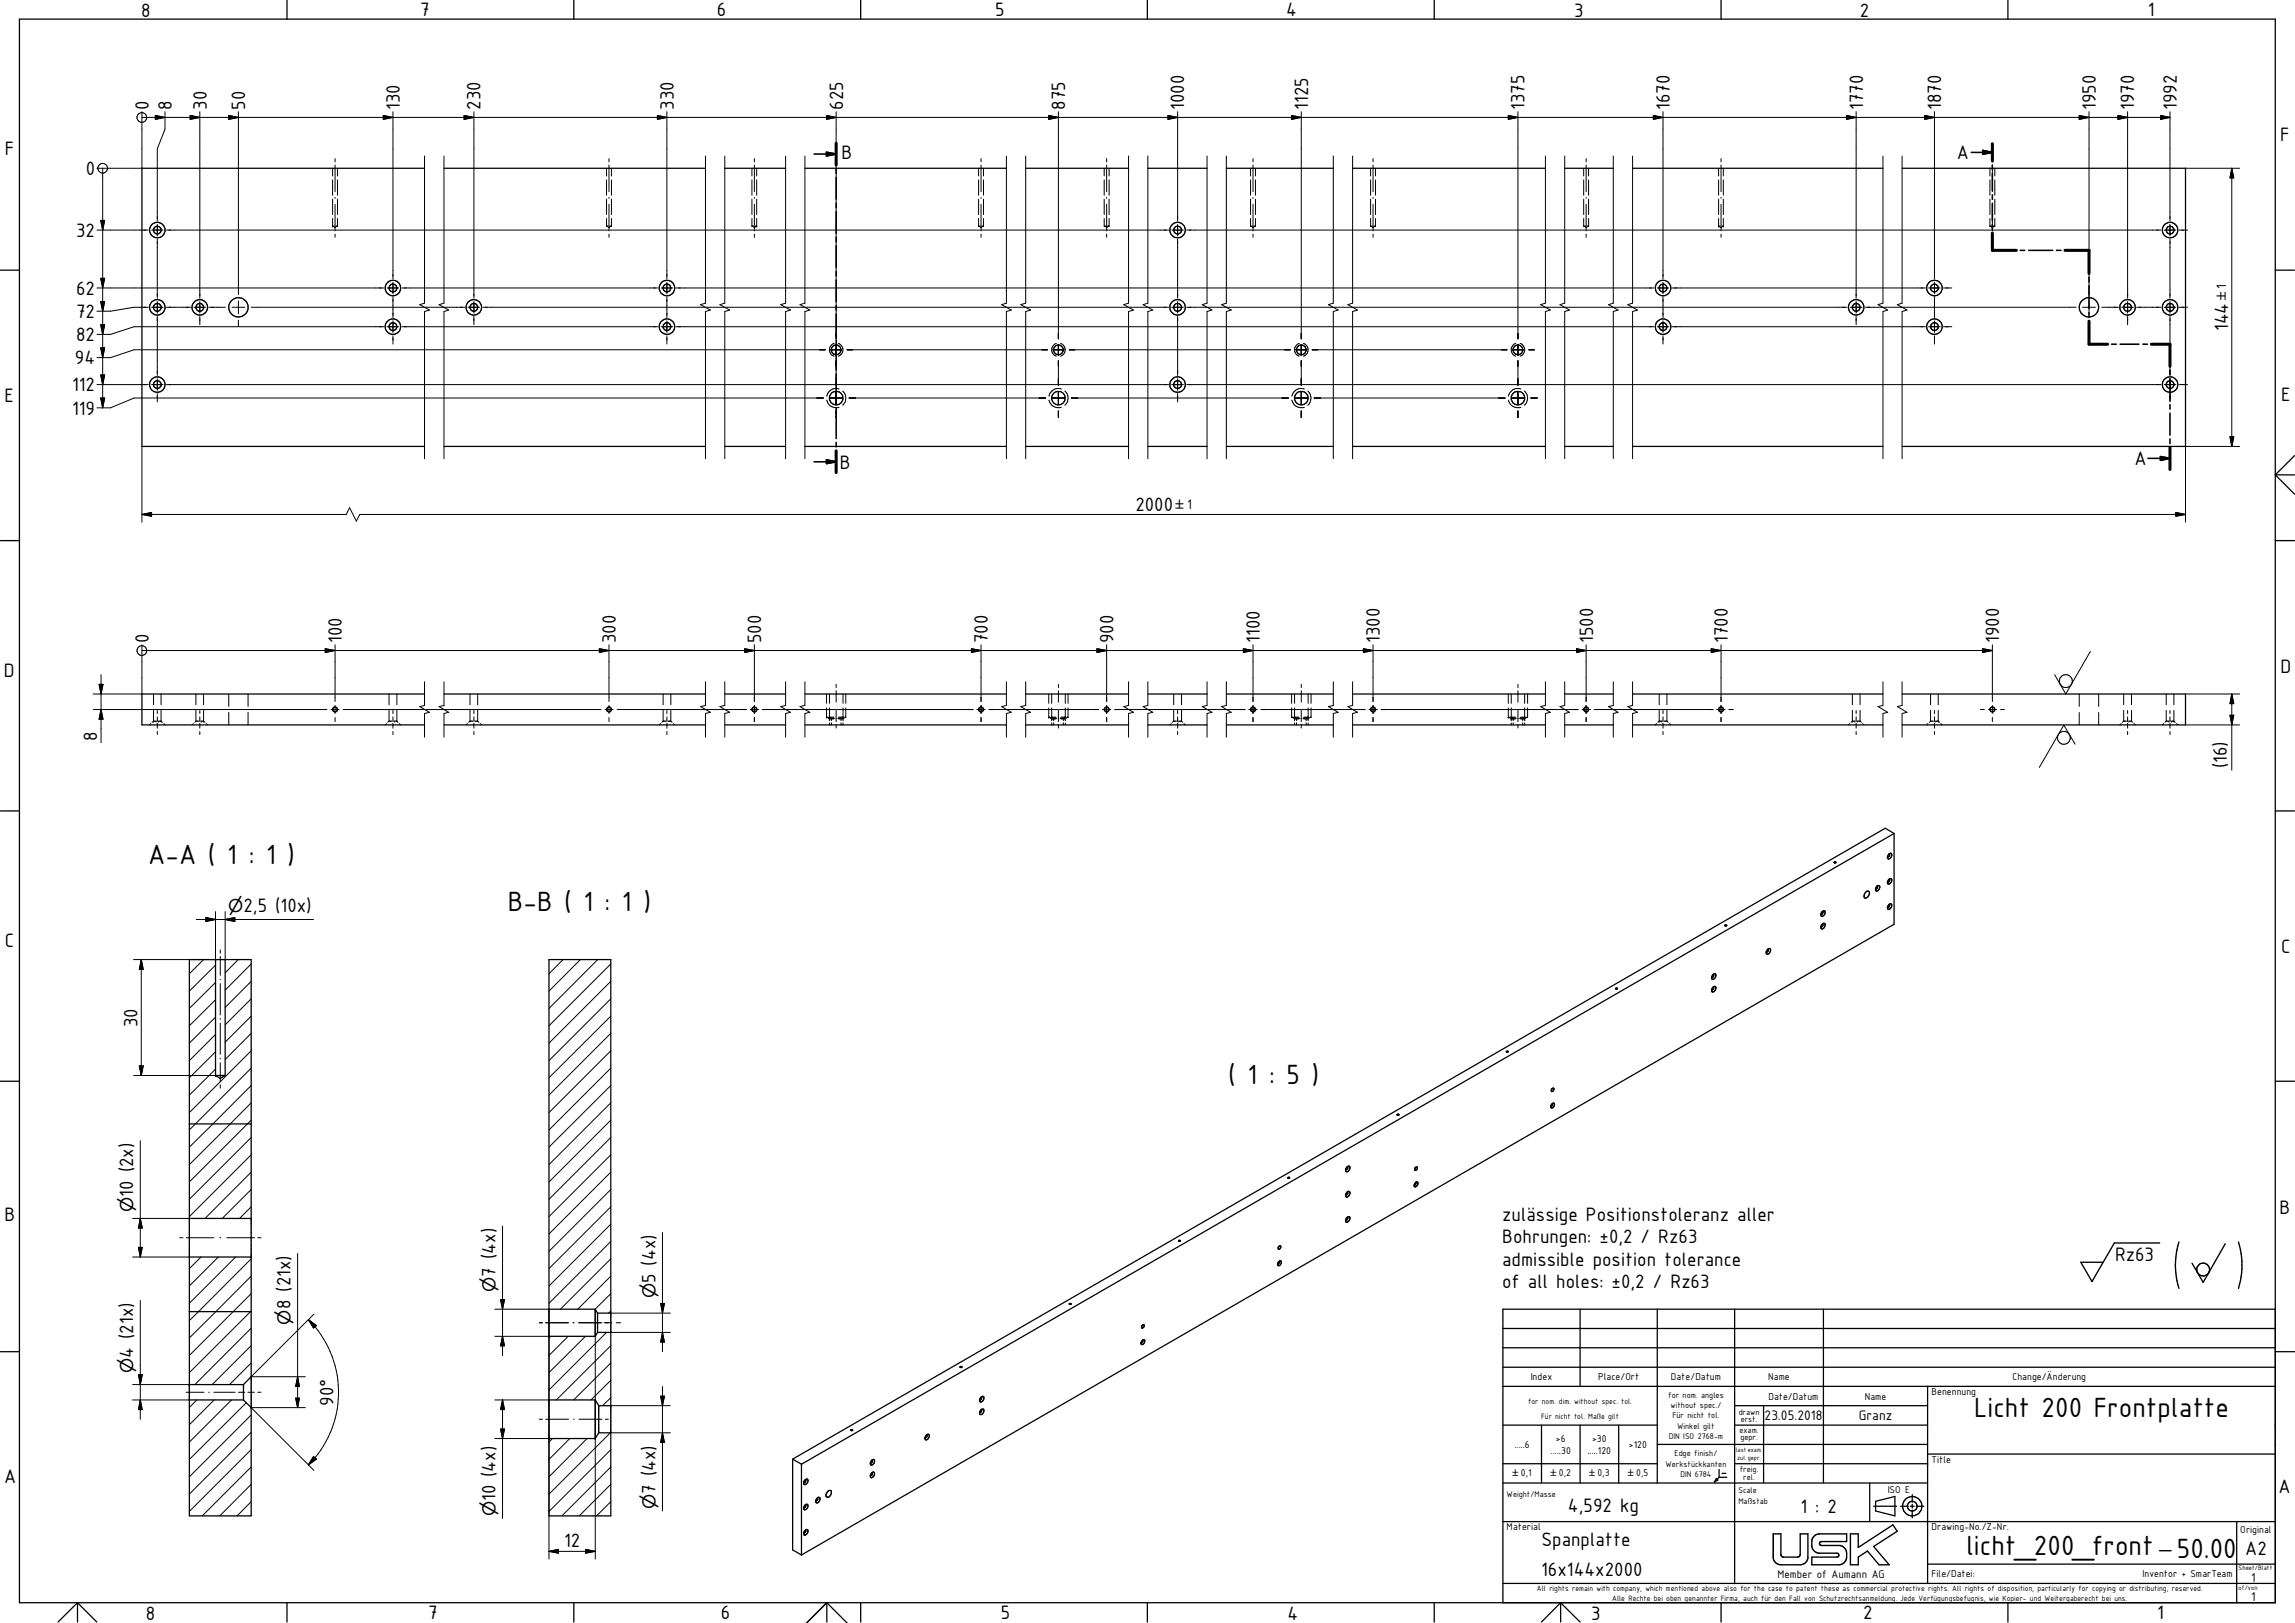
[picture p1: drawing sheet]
<svg xmlns="http://www.w3.org/2000/svg" width="594mm" height="420mm" viewBox="0 0 594 420" stroke-linecap="round" stroke-linejoin="round" font-family="sans-serif">
<defs><g id="words">
<g font-size="7.8">
<text x="38.3" y="223.6">A-A ( 1 : 1 )</text>
<text x="131.5" y="235.9">B-B ( 1 : 1 )</text>
<text x="318" y="280.5">( 1 : 5 )</text>
<text x="511" y="366.9">Licht 200 Frontplatte</text>
<text x="509" y="402.7">licht_200_front</text>
<text x="563.5" y="403.4">50.00</text>
</g>
<g font-size="5.4">
<text x="36.5" y="4.4">8</text>
<text x="108.8" y="4.2">7</text>
<text x="185.6" y="4.2">6</text>
<text x="257.6" y="4.1">5</text>
<text x="332.9" y="4.2">4</text>
<text x="407.5" y="4.4">3</text>
<text x="481.4" y="4.3">2</text>
<text x="556" y="4.2">1</text>
<text x="38.5" y="28.4" transform="rotate(-90 38.5 28.4)">0</text>
<text x="44.5" y="28.4" transform="rotate(-90 44.5 28.4)">8</text>
<text x="53.5" y="28.4" transform="rotate(-90 53.5 28.4)">30</text>
<text x="63.5" y="28.4" transform="rotate(-90 63.5 28.4)">50</text>
<text x="103.5" y="28.4" transform="rotate(-90 103.5 28.4)">130</text>
<text x="124.4" y="28.4" transform="rotate(-90 124.4 28.4)">230</text>
<text x="174.4" y="28.4" transform="rotate(-90 174.4 28.4)">330</text>
<text x="218.2" y="28.4" transform="rotate(-90 218.2 28.4)">625</text>
<text x="275.8" y="28.4" transform="rotate(-90 275.8 28.4)">875</text>
<text x="306.6" y="28.4" transform="rotate(-90 306.6 28.4)">1000</text>
<text x="338.6" y="28.4" transform="rotate(-90 338.6 28.4)">1125</text>
<text x="394.7" y="28.4" transform="rotate(-90 394.7 28.4)">1375</text>
<text x="432.3" y="28.4" transform="rotate(-90 432.3 28.4)">1670</text>
<text x="482.3" y="28.4" transform="rotate(-90 482.3 28.4)">1770</text>
<text x="502.5" y="28.4" transform="rotate(-90 502.5 28.4)">1870</text>
<text x="542.5" y="28.4" transform="rotate(-90 542.5 28.4)">1950</text>
<text x="552.5" y="28.4" transform="rotate(-90 552.5 28.4)">1970</text>
<text x="563.5" y="28.4" transform="rotate(-90 563.5 28.4)">1992</text>
<text x="1.3" y="40.2">F</text>
<text x="217.8" y="41.2">B</text>
<text x="506.5" y="41.2">A</text>
<text x="590.2" y="36.5">F</text>
<text x="22.2" y="45.3">0</text>
<text x="19.7" y="61.3">32</text>
<text x="19.7" y="76.4">62</text>
<text x="19.7" y="82.3">72</text>
<text x="19.7" y="88.3">82</text>
<text x="576.7" y="85.7" transform="rotate(-90 576.7 85.7)">144</text>
<text x="19.4" y="94.3">94</text>
<text x="18.7" y="101.3">112</text>
<text x="1.2" y="104.1">E</text>
<text x="18.7" y="107.4">119</text>
<text x="590.5" y="103.9">E</text>
<text x="217.4" y="121.4">B</text>
<text x="552.6" y="120.3">A</text>
<text x="293.9" y="132.2">2000</text>
<text x="38.5" y="166.5" transform="rotate(-90 38.5 166.5)">0</text>
<text x="88.5" y="166.5" transform="rotate(-90 88.5 166.5)">100</text>
<text x="159.4" y="166.5" transform="rotate(-90 159.4 166.5)">300</text>
<text x="197.1" y="166.5" transform="rotate(-90 197.1 166.5)">500</text>
<text x="255.7" y="166.5" transform="rotate(-90 255.7 166.5)">700</text>
<text x="288.2" y="166.5" transform="rotate(-90 288.2 166.5)">900</text>
<text x="326.1" y="166.5" transform="rotate(-90 326.1 166.5)">1100</text>
<text x="357.2" y="166.5" transform="rotate(-90 357.2 166.5)">1300</text>
<text x="412.4" y="166.5" transform="rotate(-90 412.4 166.5)">1500</text>
<text x="447.2" y="166.5" transform="rotate(-90 447.2 166.5)">1700</text>
<text x="517.5" y="166.5" transform="rotate(-90 517.5 166.5)">1900</text>
<text x="1" y="175.4">D</text>
<text x="590.3" y="174.3">D</text>
<text x="25.2" y="191.8" transform="rotate(-90 25.2 191.8)">8</text>
<text x="576.4" y="198.9" transform="rotate(-90 576.4 198.9)">(16)</text>
<text x="63" y="236.2">2,5 (10x)</text>
<text x="1.2" y="245.2">C</text>
<text x="590.5" y="246.8">C</text>
<text x="35.6" y="265.9" transform="rotate(-90 35.6 265.9)">30</text>
<text x="34.5" y="309.8" transform="rotate(-90 34.5 309.8)">10 (2x)</text>
<text x="1.2" y="316.2">B</text>
<text x="388.9" y="316.1">zulässige Positionstoleranz aller</text>
<text x="590.1" y="314.2">B</text>
<text x="388.9" y="321.9">Bohrungen: ±0,2 / Rz63</text>
<text x="388.9" y="327.7">admissible position tolerance</text>
<text x="547.5" y="326.5">Rz63</text>
<text x="128.2" y="330.5" transform="rotate(-90 128.2 330.5)">7 (4x)</text>
<text x="169.7" y="332.2" transform="rotate(-90 169.7 332.2)">5 (4x)</text>
<text x="388.9" y="333.5">of all holes: ±0,2 / Rz63</text>
<text x="75.2" y="339" transform="rotate(-90 75.2 339)">8 (21x)</text>
<text x="34.5" y="351.5" transform="rotate(-90 34.5 351.5)">4 (21x)</text>
<text x="86.4" y="363.9" transform="rotate(-90 86.4 363.9)">90°</text>
<text x="1.1" y="383.8">A</text>
<text x="128.2" y="388.7" transform="rotate(-90 128.2 388.7)">10 (4x)</text>
<text x="169.7" y="386.8" transform="rotate(-90 169.7 386.8)">7 (4x)</text>
<text x="589.8" y="386.6">A</text>
<text x="405.9" y="391.5">4,592 kg</text>
<text x="466" y="391.7">1 : 2</text>
<text x="146" y="400.6">12</text>
<text x="399" y="400.1">Spanplatte</text>
<text x="581.2" y="402.7">A2</text>
<text x="399" y="408.1">16x144x2000</text>
<text x="37.8" y="419.3">8</text>
<text x="110.9" y="419.1">7</text>
<text x="186.6" y="419.2">6</text>
<text x="259" y="419.1">5</text>
<text x="333.2" y="419.3">4</text>
<text x="411.9" y="419.3">3</text>
<text x="482.3" y="419.2">2</text>
<text x="558.4" y="419.1">1</text>
</g>
<g font-size="4.6">
<text x="59.1" y="236.2">⌀</text>
<text x="34.5" y="313.7" transform="rotate(-90 34.5 313.7)">⌀</text>
<text x="128.2" y="334.4" transform="rotate(-90 128.2 334.4)">⌀</text>
<text x="169.7" y="336.1" transform="rotate(-90 169.7 336.1)">⌀</text>
<text x="75.2" y="342.9" transform="rotate(-90 75.2 342.9)">⌀</text>
<text x="34.5" y="355.4" transform="rotate(-90 34.5 355.4)">⌀</text>
<text x="128.2" y="392.6" transform="rotate(-90 128.2 392.6)">⌀</text>
<text x="169.7" y="390.7" transform="rotate(-90 169.7 390.7)">⌀</text>
</g>
<g font-size="3.9">
<text x="576.2" y="74.7" transform="rotate(-90 576.2 74.7)">1</text>
<text x="307.3" y="131.7">1</text>
<text x="456.8" y="367.7">23.05.2018</text>
<text x="481.2" y="367.7">Granz</text>
</g>
<g font-size="3.6">
<text x="582.7" y="409.4">1</text>
<text x="582.7" y="414.4">1</text>
</g>
<g font-size="3.3">
<text x="576.2" y="77.8" transform="rotate(-90 576.2 77.8)">±</text>
<text x="304.3" y="131.7">±</text>
</g>
<text font-size="3.1" x="460.1" y="408.4">Member of Aumann AG</text>
<g font-size="2.8">
<text x="396.2" y="357.3">Index</text>
<text x="413.7" y="357.3">Place/Ort</text>
<text x="432.5" y="357.3">Date/Datum</text>
<text x="457.7" y="357.3">Name</text>
<text x="520.9" y="357.3">Change/Änderung</text>
<text x="457.8" y="362.3">Date/Datum</text>
<text x="482.7" y="362.3">Name</text>
<text x="500" y="361.2">Benennung</text>
<text x="392" y="374.8">.....6</text>
<text x="401.4" y="376.4">.....30</text>
<text x="402.8" y="373.2">&gt;6</text>
<text x="411" y="376.4">.....120</text>
<text x="412.1" y="373.2">&gt;30</text>
<text x="421.7" y="374.8">&gt;120</text>
<text x="393.7" y="382.1">0,1</text>
<text x="403.6" y="382.1">0,2</text>
<text x="413.5" y="382.1">0,3</text>
<text x="423.5" y="382.1">0,5</text>
<text x="500" y="378.7">Title</text>
<text x="488.6" y="386.4">ISO E</text>
<text x="390" y="396.2">Material</text>
<text x="500" y="396.2">Drawing-No./Z-Nr.</text>
<text x="579.9" y="396.8">Original</text>
<text x="500" y="408.3">File/Datei:</text>
<text x="554.6" y="408.3">Inventor + SmarTeam</text>
</g>
<g font-size="2.4">
<text x="391.5" y="382.1">±</text>
<text x="401.4" y="382.1">±</text>
<text x="411.3" y="382.1">±</text>
<text x="421.3" y="382.1">±</text>
</g>
<g font-size="2.3">
<text x="431.8" y="361.9">for nom. angles</text>
<text x="432.4" y="364.5">without spec./</text>
<text x="432.9" y="367.2">Für nicht tol.</text>
<text x="434.2" y="369.9">Winkel gilt</text>
<text x="450.1" y="366.2">drawn</text>
<text x="450.3" y="370.9">exam.</text>
<text x="450.6" y="368.2">erst.</text>
<text x="432" y="372.5">DIN ISO 2768-m</text>
<text x="433.5" y="377">Edge finish/</text>
<text x="450.5" y="372.7">gepr.</text>
<text x="431.2" y="379.7">Werkstückkanten</text>
<text x="435" y="382.4">DIN 6784</text>
<text x="450.4" y="381">freig.</text>
<text x="451.3" y="383.2">rel.</text>
<text x="390" y="387.5">Weight/Masse</text>
<text x="450" y="386.6">Scale</text>
<text x="450" y="389.3">Maßstab</text>
</g>
<g font-size="2.2">
<text x="395.6" y="363.5">for nom. dim. without spec. tol.</text>
<text x="398.9" y="367.3">Für nicht tol. Maße gilt</text>
<text x="397.8" y="411.9">All rights remain with company, which mentioned above also for the case to patent these as commercial protective rights. All rights of disposition, particularly for copying or distributing, reserved.</text>
<text x="417.3" y="414.5">Alle Rechte bei oben genannter Firma, auch für den Fall von Schutzrechtsanmeldung. Jede Verfügungsbefugnis, wie Kopier- und Weitergaberecht bei uns.</text>
</g>
<g font-size="1.8">
<text x="449.3" y="375.8">lastexam.</text>
<text x="449.7" y="377.9">zul. gepr.</text>
<text x="579.5" y="406.5">Sheet/Blatt</text>
<text x="579.5" y="411.5">of/von</text>
</g>
</g></defs>
<g fill="none" stroke="#000" stroke-width=".26">
<path d="M36.7 28.9v14.7h-11.6M36.7 30.4h525M40.2 29.9l2.5 .5-2.5 .5zM42.7 28.9v4.5l-2 5.1v18.7M49.2 29.9l2.5 .5-2.5 .5zM51.7 28.9v48.3M59.2 29.9l2.5 .5-2.5 .5zM61.7 28.9v47.3M99.2 29.9l2.5 .5-2.5 .5zM101.7 28.9v43.3M120.1 29.9l2.6 .5-2.6 .5zM122.7 28.9v48.3"/>
<path d="M170.2 29.9l2.4 .5-2.4 .5zM172.6 28.9v43.3M213.9 29.9l2.5 .5-2.5 .5zM216.4 28.9v58.8M271.5 29.9l2.5 .5-2.5 .5zM274 28.9v58.8M302.3 29.9l2.5 .5-2.5 .5zM304.8 28.9v28.3M334.3 29.9l2.5 .5-2.5 .5zM336.8 28.9v58.8M390.4 29.9l2.5 .5-2.5 .5zM392.9 28.9v58.8"/>
<path d="M428 29.9l2.5 .5-2.5 .5zM430.5 28.9v43.3M478 29.9l2.5 .5-2.5 .5zM480.5 28.9v48.3M498.3 29.9l2.5 .5-2.5 .5zM500.8 28.9v43.3M538.2 29.9l2.6 .5-2.6 .5zM540.8 28.9v47.3M548.3 29.9l2.4 .5-2.4 .5zM550.7 28.9v48.3M559.3 29.9l2.4 .5-2.4 .5zM561.7 28.9v28.3"/>
<path d="M25.1 59.6h13.3M26.1 57.1h1l-.5 2.5zM26.6 43.6v62M39.2 59.6h3M40.7 58.1v3M43 59.6h43.6M86.1 58.5h.1M86.1 58.5h.4M86.1 58.5l.2 .2M86.1 43.6v2M86.1 46.6v3.9M86.1 51.6v3.9"/>
<path d="M86.1 56.6v1.9M86.5 58.8h.4M86.7 41.1v.8M86.7 42.7v6.9M86.7 51.1v.3M86.7 52.9v6.9M86.8 59.6h70.8M86.9 58.5h.5M87.4 58.5l-.3 .2M87.4 43.6v2M87.4 46.6v3.9M87.4 51.6v3.9"/>
<path d="M87.4 56.6v1.9M109.9 40.4v38.1l-1.2 .4 2.5 1.4-1.3 .3v38.1M114.9 40.4v38.1l-1.2 .4 2.5 1.4-1.3 .3v38.1M157 58.5h.4M157 58.5l.2 .2M157 43.6v2M157 46.6v3.9M157 51.6v3.9M157 56.6v1.9M157.4 58.8h.5M157.6 41.1v.8M157.6 42.7v6.9"/>
<path d="M157.6 51.1v.3M157.6 52.9v6.9M157.8 59.6h37.4M157.9 58.5h.4M158.3 58.5l-.2 .2M158.3 43.6v2M158.3 46.6v3.9M158.3 51.6v3.9M158.3 56.6v1.9M182.6 40.4v38.1l-1.3 .4 2.6 1.4-1.3 .3v38.1M187.6 40.4v38.1l-1.3 .4 2.6 1.4-1.3 .3v38.1M194.6 58.5h.5"/>
<path d="M194.6 58.5l.3 .2M194.6 43.6v2M194.6 46.6v3.9M194.6 51.6v3.9M194.6 56.6v1.9M195.1 58.8h.4M195.3 41.1v.8M195.3 42.7v6.9M195.3 51.1v.3M195.3 52.9v6.9M195.4 59.6h58.4M195.5 58.5h.4"/>
<path d="M195.9 58.5h.1M195.9 58.5l-.2 .2M195.9 43.6v2M195.9 46.6v3.9M195.9 51.6v3.9M195.9 56.6v1.9M203.4 40.4v38.1l-1.3 .4 2.5 1.4-1.2 .3v38.1M208.4 40.4v38.1l-1.3 .4 2.5 1.4-1.2 .3v38.1M253.3 58.5h.4M253.3 58.5l.2 .2M253.3 43.6v2M253.3 46.6v3.9"/>
<path d="M253.3 51.6v3.9M253.3 56.6v1.9M253.7 58.8h.5M254 41.1v.8M254 42.7v6.9M254 51.1v.3M254 52.9v6.9M254 59.6h32.4M254.2 58.5h.4M254.6 58.5l-.2 .2M254.6 43.6v2M254.6 46.6v3.9"/>
<path d="M254.6 51.6v3.9M254.6 56.6v1.9M260.5 40.4v38.1l-1.2 .4 2.5 1.4-1.3 .3v38.1M265.5 40.4v38.1l-1.3 .4 2.6 1.4-1.3 .3v38.1M285.8 58.5h.5M285.8 58.5l.2 .2M285.8 43.6v2M285.8 46.6v3.9M285.8 51.6v3.9M285.8 56.6v1.9M286.3 58.8h.4M286.5 41.1v.8"/>
<path d="M286.5 42.7v6.9M286.5 51.1v.3M286.5 52.9v6.9M286.6 59.6h15.9M286.7 58.5h.4M287.1 58.5l-.2 .2M287.1 43.6v2M287.1 46.6v3.9M287.1 51.6v3.9M287.1 56.6v1.9M292.1 40.4v38.1l-1.2 .4 2.5 1.4-1.3 .3v38.1M297.1 40.4v38.1l-1.2 .4 2.5 1.4-1.3 .3v38.1"/>
<path d="M303.3 59.6h3M304.8 58.1v3M307.2 59.6h17.1M312.5 40.4v38.1l-1.3 .4 2.5 1.4-1.2 .3v38.1M317.5 40.4v38.1l-1.3 .4 2.5 1.4-1.2 .3v38.1M323.7 58.5h.4M323.7 58.5l.2 .2M323.7 43.6v2M323.7 46.6v3.9M323.7 51.6v3.9M323.7 56.6v1.9M324.1 58.8h.5"/>
<path d="M324.4 41.1v.8M324.4 42.7v6.9M324.4 51.1v.3M324.4 52.9v6.9M324.4 59.6h30.9M324.6 58.5h.4M325 58.5l-.2 .2M325 43.6v2M325 46.6v3.9M325 51.6v3.9M325 56.6v1.9M345.1 40.4v38.1l-1.2 .4 2.5 1.4-1.3 .3v38.1"/>
<path d="M350.1 40.4v38.1l-1.2 .4 2.5 1.4-1.3 .3v38.1M354.8 58.5h.4M354.8 58.5l.2 .2M354.8 43.6v2M354.8 46.6v3.9M354.8 51.6v3.9M354.8 56.6v1.9M355.2 58.8h.4M355.4 41.1v.8M355.4 42.7v6.9M355.4 51.1v.3M355.4 52.9v6.9"/>
<path d="M355.5 59.6h55M355.6 58.5h.5M356.1 58.5l-.3 .2M356.1 43.6v2M356.1 46.6v3.9M356.1 51.6v3.9M356.1 56.6v1.9M400 40.4v38.1l-1.2 .4 2.5 1.4-1.3 .3v38.1M405 40.4v38.1l-1.2 .4 2.5 1.4-1.3 .3v38.1M409.9 58.5h.5M409.9 58.5l.3 .2M409.9 43.6v2"/>
<path d="M409.9 46.6v3.9M409.9 51.6v3.9M409.9 56.6v1.9M410.4 58.8h.4M410.6 41.1v.8M410.6 42.7v6.9M410.6 51.1v.3M410.6 52.9v6.9M410.7 59.6h34.7M410.8 58.5h.4M411.2 58.5l-.2 .2M411.2 43.6v2"/>
<path d="M411.2 46.6v3.9M411.2 51.6v3.9M411.2 56.6v1.9M417.6 40.4v38.1l-1.2 .4 2.4 1.4-1.2 .3v38.1M422.6 40.4v38.1l-1.2 .4 2.5 1.4-1.3 .3v38.1M444.9 58.5h.1M444.9 58.5h.4M444.9 58.5l.2 .2M444.9 43.6v2M444.9 46.6v3.9M444.9 51.6v3.9M444.9 56.6v1.9"/>
<path d="M445.3 58.8h.4M445.5 41.1v.8M445.5 42.7v6.9M445.5 51.1v.3M445.5 52.9v6.9M445.6 59.6h70.1M445.7 58.5h.4M446.1 58.5h.1M446.1 58.5l-.2 .2M446.1 43.6v2M446.1 46.6v3.9M446.1 51.6v3.9"/>
<path d="M446.1 56.6v1.9M487.4 40.4v38.1l-1.3 .4 2.5 1.4-1.2 .3v38.1M492.4 40.4v38.1l-1.3 .4 2.5 1.4-1.2 .3v38.1M515.1 58.5h.4M515.1 58.5l.2 .2M515.1 43.6v2M515.1 46.6v3.9M515.1 51.6v3.9M515.1 56.6v1.9M515.5 58.8h.5M515.7 41.1v.8M515.7 42.7v6.9"/>
<path d="M515.7 51.1v.3M515.7 52.9v6.9M515.8 59.6h43.6M516 58.5h.4M516.4 58.5l-.2 .2M516.4 43.6v2M516.4 46.6v3.9M516.4 51.6v3.9M516.4 56.6v1.9M560.2 59.6h3M561.7 58.1v3M564.1 59.6h2.1"/>
<path d="M565.7 43.6h14M577.7 43.6l.5 2.5h-1zM577.7 43.6v72M25.1 74.5h36.5M26.1 72.1h1l-.5 2.4zM26.1 78.1h1l-.5 2.5zM38.4 79.5h-3.7l-6.1 1.1h-3.5M39.2 79.5h3M40.7 61.9v15.3M40.7 78.1v3M43 79.5h6.4M50.2 79.5h3"/>
<path d="M51.7 78.1v3M54.1 79.5h4.3M60.1 79.5h3.3M61.7 77.9v3.3M61.8 74.5h37.6M65.1 79.5h55.2M86.7 60.6v.8M100.2 74.5h3M101.7 73.1v3M101.7 76.9v5.3M104 74.5h66.3M121.2 79.5h3"/>
<path d="M122.7 78.1v3M125 79.5h177.5M157.6 60.6v.8M171.1 74.5h3.1M172.6 73.1v3M172.6 76.9v5.3M175 74.5h253.2M195.3 60.6v.8M254 60.6v.8M286.5 60.6v.8M303.3 79.5h3M304.8 61.9v15.3"/>
<path d="M304.8 78.1v3M307.2 79.5h170.9M324.4 60.6v.8M355.4 60.6v.8M410.6 60.6v.8M429 74.5h3M430.5 73.1v3M430.5 76.9v5.3M432.8 74.5h65.6M445.5 60.6v.8M479 79.5h3M480.5 78.1v3"/>
<path d="M482.8 79.5h54.6M499.2 74.5h3M500.8 73.1v3M500.8 76.9v5.3M503.1 74.5h2.1M515.7 60.6v.8M539.1 79.5h3.3M540.8 77.9v3.3M544.1 79.5h4.3M549.2 79.5h3M550.7 78.1v3M553.1 79.5h6.3"/>
<path d="M560.2 79.5h3M561.7 61.9v15.3M561.7 78.1v3M564.1 79.5h2.1M25.1 99.6h13.3M26.1 84.1h1l-.5 2.5zM26.1 90h1l-.5 2.6zM26.1 97.1h1l-.5 2.5zM39.2 99.6h3M40.7 81.9v15.3M40.7 98v3M43 99.6h173.4"/>
<path d="M51.7 81.9v2.2M61.6 84.6h-26.9l-6.1 2h-3.5M61.7 82.9v1.7M61.8 84.6h37.6M100.2 84.6h3M101.7 83.1v3M101.7 86.9v2.2M104 84.6h66.3M122.7 81.9v2.2M171.1 84.6h3.1M172.6 83.1v3M172.6 86.9v2.2"/>
<path d="M175 84.6h253.2M213.6 90.6h-178.9l-6.1 2h-3.5M215 90.6h2.9M215.9 88.9a1.71 1.71 0 0 0-1.2 1.7 1.71 1.71 0 0 0 1.2 1.6M216.4 89.2v2.8M216.4 93.4v6.3M216.6 99.6h57.3M217 88.9a1.72 1.72 0 0 1 1.2 1.7 1.72 1.72 0 0 1-1.2 1.6M219.3 90.6h51.8M272.6 90.6h2.8M273.5 88.9a1.71 1.71 0 0 0-1.3 1.7 1.71 1.71 0 0 0 1.3 1.6M274 89.2v2.8"/>
<path d="M274 93.4v6.3M274.1 99.6h28.4M274.5 88.9a1.72 1.72 0 0 1 1.3 1.7 1.72 1.72 0 0 1-1.3 1.6M276.8 90.6h57.2M303.3 99.6h3M304.8 81.9v15.3M304.8 98v3M307.2 99.6h29.6M335.4 90.6h2.9M336.3 88.9a1.71 1.71 0 0 0-1.2 1.7 1.71 1.71 0 0 0 1.2 1.6M336.8 89.2v2.8M336.8 93.4v6.3"/>
<path d="M337 99.6h55.8M337.4 88.9a1.72 1.72 0 0 1 1.2 1.7 1.72 1.72 0 0 1-1.2 1.6M339.7 90.6h50.4M391.5 90.6h2.9M392.4 88.9a1.73 1.73 0 0 0-1.2 1.7 1.73 1.73 0 0 0 1.2 1.6M392.9 89.2v2.8M392.9 93.4v6.3M393 99.6h166.4M393.5 88.9a1.73 1.73 0 0 1 1.2 1.7 1.73 1.73 0 0 1-1.2 1.6M395.8 90.6h1.4M429 84.6h3M430.5 83.1v3"/>
<path d="M430.5 86.9v2.2M432.8 84.6h65.6M480.5 81.9v2.2M499.2 84.6h3M500.8 83.1v3M500.8 86.9v2.2M503.1 84.6h2.1M540.8 82.9v1.7M550.7 81.9v2.2M560.2 99.6h3M561.7 81.9v15.3M561.7 98v3"/>
<path d="M564.1 99.6h2.1M26.1 103h1l-.5 2.6zM36.7 115.6v19.6M40.6 103h-5.9l-6.1 2.6h-3.5M40.7 101.9v2.2M40.8 103h172.3M214 103.6a2.49 2.49 0 0 0 3.2 1.9M214 102.5h.1M214 103.6h.1M214.8 103h3.3M216.4 101.4v3.3M216.4 106.4v1.7"/>
<path d="M217.2 100.7a2.38 2.38 0 0 0-3.2 1.8M218.1 101.2a2.51 2.51 0 0 1 0 3.7M219.8 103h50.9M271.6 102.5h.1M271.6 103.6h.1M271.6 103.6a2.49 2.49 0 0 0 3.1 1.9M272.3 103h3.3M274 101.4v3.3M274 106.4v1.7M274.7 100.7a2.38 2.38 0 0 0-3.1 1.8M275.6 101.2a2.43 2.43 0 0 1 0 3.7M277.3 103h27.4"/>
<path d="M304.8 101.9v2.2M304.9 103h28.6M334.4 103.6a2.51 2.51 0 0 0 3.2 1.9M334.4 102.5h.1M334.4 103.6h.1M335.2 103h3.3M336.8 101.4v3.3M336.8 106.4v1.7M337.6 100.7a2.41 2.41 0 0 0-3.2 1.8M338.5 101.2a2.53 2.53 0 0 1 0 3.7M340.2 103h49.4M390.5 103.6a2.56 2.56 0 0 0 3.2 1.9"/>
<path d="M390.5 102.5h.1M390.5 103.6h.1M391.2 103h3.4M392.9 101.4v3.3M392.9 106.4v1.7M393.7 100.7a2.44 2.44 0 0 0-3.2 1.8M394.6 101.2a2.43 2.43 0 0 1 0 3.7M396.3 103h1.6M561.7 101.9v2.2M577.2 113.1h1l-.5 2.5zM579.7 115.6h-14v19.6M36.7 133.2l2.5-.5v.9z"/>
<path d="M36.7 133.2h52.9l.9-1.8 1.7 3.5 .9-1.7h472.6M563.2 132.7l2.5 .5-2.5 .4zM25.6 177.2h1.1l-.5 2.5zM26.2 174.7v17.6M36.7 166.9v12.8h-12.6M36.7 168.4h479M39.7 179.7v2.8M41.7 179.7v2.8M50.7 179.7v2.8M52.7 179.7v2.8M59.2 179.7v3.2M64.2 179.7v3.2"/>
<path d="M84.2 167.9l2.5 .5-2.5 .5zM86.7 166.9v14.7M100.7 179.7v2.8M102.7 179.7v2.8M109.9 176.5v6.1l-1.2 .3 2.5 1.5-1.3 .3v6.1M114.9 176.5v6.1l-1.2 .3 2.5 1.5-1.3 .3v6.1M121.7 179.7v2.8M123.6 179.7v2.8M155.1 167.9l2.5 .5-2.5 .5zM157.6 166.9v14.7M171.7 179.7v2.8M173.6 179.7v2.8"/>
<path d="M182.6 176.5v6.1l-1.3 .3 2.6 1.5-1.3 .3v6.1M187.6 176.5v6.1l-1.3 .3 2.6 1.5-1.3 .3v6.1M192.8 167.9l2.5 .5-2.5 .5zM195.3 166.9v14.7M203.4 176.5v6.1l-1.3 .3 2.5 1.5-1.2 .3v6.1M208.4 176.5v6.1l-1.3 .3 2.5 1.5-1.2 .3v6.1M213.9 179.7v2.4M214.7 179.7v2.4M216.4 177.2v.8M216.4 178.8v3M218.2 179.7v2.4M218.9 179.7v2.4"/>
<path d="M251.5 167.9l2.5 .5-2.5 .5zM254 166.9v14.7M260.5 176.5v6.1l-1.2 .3 2.5 1.5-1.3 .3v6.1M265.5 176.5v6.1l-1.3 .3 2.6 1.5-1.3 .3v6.1M271.5 179.7v2.4M272.2 179.7v2.4M274 177.2v.8M274 178.8v3M275.8 179.7v2.4M276.5 179.7v2.4M284 167.9l2.5 .5-2.5 .5zM286.5 166.9v14.7"/>
<path d="M292.1 176.5v6.1l-1.2 .3 2.5 1.5-1.3 .3v6.1M297.1 176.5v6.1l-1.2 .3 2.5 1.5-1.3 .3v6.1M303.8 179.7v2.8M305.9 179.7v2.8M312.5 176.5v6.1l-1.3 .3 2.5 1.5-1.2 .3v6.1M317.5 176.5v6.1l-1.3 .3 2.5 1.5-1.2 .3v6.1M321.9 167.9l2.5 .5-2.5 .5zM324.4 166.9v14.7M334.3 179.7v2.4M335.1 179.7v2.4M336.8 177.2v.8M336.8 178.8v3"/>
<path d="M338.6 179.7v2.4M339.4 179.7v2.4M345.1 176.5v6.1l-1.2 .3 2.5 1.5-1.3 .3v6.1M350.1 176.5v6.1l-1.2 .3 2.5 1.5-1.3 .3v6.1M352.9 167.9l2.5 .5-2.5 .5zM355.4 166.9v14.7M390.4 179.7v2.4M391.2 179.7v2.4M392.9 177.2v.8M392.9 178.8v3M394.7 179.7v2.4M395.4 179.7v2.4"/>
<path d="M400 176.5v6.1l-1.2 .3 2.5 1.5-1.3 .3v6.1M405 176.5v6.1l-1.2 .3 2.5 1.5-1.3 .3v6.1M408.1 167.9l2.5 .5-2.5 .5zM410.6 166.9v14.7M417.6 176.5v6.1l-1.2 .3 2.4 1.5-1.2 .3v6.1M422.6 176.5v6.1l-1.2 .3 2.5 1.5-1.3 .3v6.1M429.5 179.7v2.8M431.5 179.7v2.8M443 167.9l2.5 .5-2.5 .5zM445.5 166.9v14.7M479.5 179.7v2.8M481.5 179.7v2.8"/>
<path d="M487.4 176.5v6.1l-1.3 .3 2.5 1.5-1.2 .3v6.1M492.4 176.5v6.1l-1.3 .3 2.5 1.5-1.2 .3v6.1M499.7 179.7v2.8M501.7 179.7v2.8M513.2 167.9l2.5 .5-2.5 .5zM515.7 166.9v14.7M538.2 179.7v3.2M541.1 168.7l-6.4 11-2.8-5M543.3 179.7v3.2M549.7 179.7v2.8M551.8 179.7v2.8M560.7 179.7v2.8"/>
<path d="M562.7 179.7v2.8M565.7 179.7h14M577.7 179.7l.5 2.5h-1zM577.7 179.7v19.7M24.1 183.7h60.5M26.2 183.7l.5 2.5h-1.1zM39 187.3l-.3 .4M39.7 186.7h.1M39.7 186.7h.7M39.7 186.7l-.3 .3M39.7 183.9v2.8M40.4 186.7h.1"/>
<path d="M40.7 183.9v.8M40.7 185.6v1.2M40.7 187.2v1.3M40.7 189.4v.8M41.1 186.7h.1M41.1 186.7h.6M41.7 186.7h.1M41.7 186.7l.3 .3M41.7 183.9v2.8M42.4 187.3l.3 .4M50 187.3l-.3 .4M50.7 186.7h.7"/>
<path d="M50.7 186.7l-.3 .3M50.7 183.9v2.8M51.7 183.9v.8M51.7 185.6v1.2M51.7 187.2v1.3M51.7 189.4v.8M52.1 186.7h.1M52.1 186.7h.6M52.7 186.7h.1M52.7 186.7l.4 .3M52.7 183.9v2.8M53.4 187.3l.3 .4"/>
<path d="M59.2 184.4v3.3M64.2 184.4v3.3M85.7 183.7h2.1M86.7 182.6v2.1M86.7 185.8v1M88.8 183.7h66.8M100.1 187.3l-.4 .4M100.7 186.7h.7M100.7 186.7l-.3 .3M100.7 183.9v2.8M101.7 183.9v.8M101.7 185.6v1.2"/>
<path d="M101.7 187.2v1.3M101.7 189.4v.8M102.1 186.7h.1M102.1 186.7h.6M102.7 186.7l.3 .3M102.7 183.9v2.8M103.4 187.3l.3 .4M121 187.3l-.4 .4M121.7 186.7h.6M121.7 186.7l-.4 .3M121.7 183.9v2.8M122.7 183.9v.8"/>
<path d="M122.7 185.6v1.2M122.7 187.2v1.3M122.7 189.4v.8M123 186.7h.6M123.6 186.7l.4 .3M123.6 183.9v2.8M124.3 187.3l.4 .4M156.6 183.7h2.1M157.6 182.6v2.1M157.6 185.8v1M159.8 183.7h33.4M171 187.3l-.4 .4"/>
<path d="M171.7 186.7h.6M171.7 186.7l-.4 .3M171.7 183.9v2.8M172.6 183.9v.8M172.6 185.6v1.2M172.6 187.2v1.3M172.6 189.4v.8M173 186.7h.6M173.6 186.7l.4 .3M173.6 183.9v2.8M174.3 187.3l.4 .4M194.2 183.7h2.1"/>
<path d="M195.3 182.6v2.1M195.3 185.8v1M197.4 183.7h19M213.9 185.7h.1M213.9 185.7h.3M213.9 185.7l.3 .1M213.9 183.3v2.4M214.5 185.7h.1M214.5 185.7h1.4M214.5 186l.2 .1M214.7 186.1h.1M214.7 185.7h.1"/>
<path d="M214.7 183.3v2.4M214.7 186.1v.5M214.7 187.2v.5M214.7 186.1h1.2M214.7 185.7l.2 .1M215 185.8l.2 .2M215.2 186h.1M215.2 186h.8M215.2 186v.6M215.2 187.1v.6M216.4 183.9v2.9M216.4 187.6v.9"/>
<path d="M216.6 183.7h35.3M216.9 186h.8M217 186.1h1.2M217 185.7h1.5M217.7 186v.6M217.7 187.1v.6M217.9 185.8l-.2 .2M218.2 183.3v2.4l-.2 .1M218.2 186.1v.5M218.2 187.2v.5M218.5 186l-.3 .1M218.7 185.7h.2"/>
<path d="M218.9 185.7l-.2 .1M218.9 183.3v2.4M252.9 183.7h2.1M254 182.6v2.1M254 185.8v1M256 183.7h17.9M271.5 185.7h.1M271.5 185.7h.2M271.5 185.7l.2 .1M271.5 183.3v2.4M272 185.7h.1M272 185.7h1.4"/>
<path d="M272 186l.2 .1M272.2 186.1h.1M272.2 185.7h.1M272.2 183.3v2.4M272.2 186.1v.5M272.2 187.2v.5M272.2 186.1h1.2M272.2 185.7l.2 .1M272.6 185.8l.1 .2M272.7 186h.1M272.7 186h.9M272.7 186v.6"/>
<path d="M272.7 187.1v.6M274 183.9v2.9M274 187.6v.9M274.1 183.7h10.3M274.4 186h.8M274.6 186.1h1.2M274.6 185.7h1.4M275.2 186v.6M275.2 187.1v.6M275.4 185.8l-.2 .2M275.8 183.3v2.4l-.3 .1M275.8 186.1v.5"/>
<path d="M275.8 187.2v.5M276 186l-.2 .1M276.2 185.7h.3M276.5 185.7l-.3 .1M276.5 183.3v2.4M285.4 183.7h2.1M286.5 182.6v2.1M286.5 185.8v1M288.6 183.7h33.7M303.2 187.3l-.4 .4M303.8 186.7h.7M303.8 186.7l-.3 .3"/>
<path d="M303.8 183.9v2.8M304.8 183.9v.8M304.8 185.6v1.2M304.8 187.2v1.3M304.8 189.4v.8M305.2 186.7h.1M305.2 186.7h.7M305.9 186.7l.2 .3M305.9 183.9v2.8M306.5 187.3l.3 .4M323.3 183.7h2.1M324.4 182.6v2.1"/>
<path d="M324.4 185.8v1M326.4 183.7h10.4M334.3 185.7h.3M334.3 185.7l.3 .1M334.3 183.3v2.4M334.8 185.7h1.4M334.8 186l.3 .1M335.1 186.1h.1M335.1 185.7h.1M335.1 183.3v2.4M335.1 186.1v.5M335.1 187.2v.5"/>
<path d="M335.1 186.1h1.1M335.1 185.7l.2 .1M335.4 185.8l.2 .2M335.6 186h.1M335.6 186h.9M335.6 186v.6M335.6 187.1v.6M336.8 183.9v2.9M336.8 187.6v.9M337 183.7h16.3M337.3 186h.8M337.4 186.1h1.2"/>
<path d="M337.4 185.7h1.5M338.1 186v.6M338.1 187.1v.6M338.3 185.8l-.2 .2M338.6 183.3v2.4l-.2 .1M338.6 186.1v.5M338.6 187.2v.5M338.9 186l-.3 .1M339.1 185.7h.3M339.4 185.7l-.3 .1M339.4 183.3v2.4M354.4 183.7h2.1"/>
<path d="M355.4 182.6v2.1M355.4 185.8v1M357.5 183.7h35.3M390.4 185.7h.1M390.4 185.7h.3M390.4 185.7l.3 .1M390.4 183.3v2.4M390.9 185.7h.1M390.9 185.7h1.4M390.9 186l.3 .1M391.2 186.1h.1M391.2 185.7h.1"/>
<path d="M391.2 183.3v2.4M391.2 186.1v.5M391.2 187.2v.5M391.2 186.1h1.1M391.2 185.7l.2 .1M391.5 185.8l.2 .2M391.7 186h.1M391.7 186h.8M391.7 186v.6M391.7 187.1v.6M392.9 183.9v2.9M392.9 187.6v.9"/>
<path d="M393 183.7h15.5M393.4 186h.8M393.5 186.1h1.2M393.5 185.7h1.4M394.2 186h.1M394.2 186v.6M394.2 187.1v.6M394.4 185.8l-.2 .2M394.7 186.1h.1M394.7 185.7h.1M394.7 183.3v2.4M394.7 186.1v.5"/>
<path d="M394.7 187.2v.5M394.7 185.7l-.2 .1M394.9 186l-.2 .1M395.2 185.7h.2M395.4 185.7l-.2 .1M395.4 183.3v2.4M409.6 183.7h2M410.6 182.6v2.1M410.6 185.8v1M412.7 183.7h30.7M428.8 187.3l-.3 .4M429.5 186.7h.1"/>
<path d="M429.5 186.7h.6M429.5 186.7l-.3 .3M429.5 183.9v2.8M430.1 186.7h.1M430.5 183.9v.8M430.5 185.6v1.2M430.5 187.2v1.3M430.5 189.4v.8M430.8 186.7h.7M431.5 186.7l.3 .3M431.5 183.9v2.8M432.2 187.3l.3 .4"/>
<path d="M444.4 183.7h2.1M445.5 182.6v2.1M445.5 185.8v1M447.6 183.7h1M478.8 187.3l-.3 .4M479.5 186.7h.1M479.5 186.7h.6M479.5 186.7l-.3 .3M479.5 183.9v2.8M480.1 186.7h.1M480.5 183.9v.8M480.5 185.6v1.2"/>
<path d="M480.5 187.2v1.3M480.5 189.4v.8M480.8 186.7h.1M480.8 186.7h.7M481.5 186.7l.3 .3M481.5 183.9v2.8M482.2 187.3l.3 .4M499.1 187.3l-.4 .4M499.7 186.7h.7M499.7 186.7l-.3 .3M499.7 183.9v2.8M500.8 183.9v.8"/>
<path d="M500.8 185.6v1.2M500.8 187.2v1.3M500.8 189.4v.8M501.1 186.7h.1M501.1 186.7h.6M501.7 186.7h.1M501.7 186.7l.4 .3M501.7 183.9v2.8M502.4 187.3l.3 .4M512.6 183.7h1.1M514.7 183.7h2.1M515.7 182.6v2.1"/>
<path d="M515.7 185.8v1M517.9 183.7h1M537.2 192.7l-3-5-6.3 11M538.2 184.4v3.3M543.3 184.4v3.3M549.1 187.3l-.3 .4M549.7 186.7h.7M549.7 186.7l-.3 .3M549.7 183.9v2.8M550.7 183.9v.8M550.7 185.6v1.2M550.7 187.2v1.3"/>
<path d="M550.7 189.4v.8M551.1 186.7h.1M551.1 186.7h.7M551.8 186.7l.3 .3M551.8 183.9v2.8M552.4 187.3l.3 .4M560.1 187.3l-.3 .4M560.7 186.7h.7M560.7 186.7l-.3 .3M560.7 183.9v2.8M561.4 186.7h.1M561.7 183.9v.8"/>
<path d="M561.7 185.6v1.2M561.7 187.2v1.3M561.7 189.4v.8M562.1 186.7h.1M562.1 186.7h.6M562.7 186.7h.1M562.7 186.7l.4 .3M562.7 183.9v2.8M563.4 187.3l.3 .4M565.7 187.7h14M577.2 185.2h1l-.5 2.5zM50.8 238h30.3"/>
<path d="M53.3 237.5l2.5 .5-2.5 .5zM55.8 236v12.4h-21.2M58.3 238l2.5-.5v1zM58.3 236v12.4M36.6 248.4l.5 2.6h-1zM36.6 248.4v30M52.7 248.4l-3.7 3.7M55.8 258.8l-6.8 6.8M55.8 254.3l-6.8 6.8M55.8 249.9l-6.8 6.7M57 245.9v.9M57 247.6v4.9"/>
<path d="M57 253.5v.1M57 254.6v8.1M61.7 248.4l-3.4 3.4M65 258.6l-6.7 6.7M65 254l-6.7 6.8M65 249.6l-6.7 6.7M145.7 248.4l-3.6 3.7M150.2 248.4l-8.1 8.2M154.7 248.4l-12.6 12.7M158.1 258.6l-16 16M158.1 254l-16 16M158.1 249.6l-16 16"/>
<path d="M34.6 278.4h21.2M36.1 275.9h1l-.5 2.5zM55.8 276.8l-6.8 6.7M55.8 272.3l-6.8 6.7M55.8 267.8l-6.8 6.8M55.8 263.3l-6.8 6.7M57 263.7v.2M57 264.9v8.1M57 274v.2M57 275.1v4.9M65 276.5l-16 16M65 272l-16 16"/>
<path d="M65 267.5l-6.7 6.8M65 263.1l-6.7 6.7M158.1 276.5l-16 16M158.1 272l-16 16M158.1 267.5l-16 16M158.1 263.1l-16 15.9M36.3 295.3v30.1M57 280.8v.9M65 299l-16 16M65 294.5l-16 16M65 290l-16 16M65 285.5l-16 16"/>
<path d="M65 281l-16 16M158.1 299l-16 16M158.1 294.5l-16 16M158.1 290l-16 16M158.1 285.5l-16 16M158.1 281l-16 16M34.3 315.4h14.7M36.3 315.4l.5 2.5h-1zM65 312.4l-3 3M65 307.9l-7.5 7.5M65 303.4l-11.9 12M130.1 317.4v33.5"/>
<path d="M158.1 316.9l-16 16M158.1 312.4l-16 16M158.1 307.9l-16 16M158.1 303.4l-16 16M171.5 319.1v30.8M34.3 325.4h14.7M35.8 322.9h1l-.5 2.5zM36.3 336.7v30.7M46.5 320.4h.9M48.2 320.4h7.1M52 325.4l-3 3M56.5 325.4l-7.5 7.5"/>
<path d="M56.9 320.4h.2M58.7 320.4h7.2M61 325.4l-12 12M65 339.4l-16 15.9M65 334.9l-16 16M65 330.4l-16 16M65 325.9l-16 16M66.7 320.4h.9M77 324.5v39.9M128.1 338.9h14v3.4M129.6 336.4h1l-.5 2.5zM154.1 338.9v3.4"/>
<path d="M158.1 339.4l-.6 .5M158.1 334.9l-4.1 4M158.1 330.4l-8.5 8.5M158.1 325.9l-13 13M158.1 321.4l-16 16M158.1 339.9h15.4M171 337.4h1l-.5 2.5zM34.3 358.4h14.7M35.8 355.9h1l-.5 2.5zM65 352.8l-5.6 5.6M65 348.4l-10.1 10M65 343.8l-14.5 14.6"/>
<path d="M77 356.4l.5 2.5h-1zM79.8 341.6l2.1 1.6-.8 .6zM79.8 341.6a26.6 26.6 0 0 1 0 37.6M81.3 340.2l-16.3 16.2h14M128.1 345.9h14M130.1 345.9l.5 2.5h-1zM139.6 342.4h.8M141.3 342.4h5.9M142.1 342.5v24.8M142.5 345.9l-.4 .5M147.1 345.9l-5 5M148.3 342.4h.3"/>
<path d="M149.7 342.4h6.1M151.5 345.9l-9.4 9.4M154.1 342.5v24.8M156.4 342.4h2M157 344.9l-14.9 14.9M158.1 357.3l-5.1 5.1M158.1 352.8l-9.6 9.6M158.1 348.4l-14.1 14M158.1 344.9h15.4M159.5 342.4h1.2M171.5 344.9l.5 2.5h-1zM171.5 358.9v32.3"/>
<path d="M34.3 362.4h14.7M36.3 362.4l.5 2.5h-1zM48.2 360.4h4.6M51 362.4l-2 2M54 360.4h.2M55.4 360.4h5.5M55.4 362.4l-6.4 6.5M59.9 362.4l-10.9 10.9M61.7 360.4h1.7M63.7 363.1l-14.7 14.7M64.2 360.4h1.7M65 379.8l-12.6 12.6"/>
<path d="M65 375.3l-16 16M65 370.8l-16 16M65 366.3l-16 16M66.7 360.4h.9M76.5 361.9h1l-.5 2.5zM79 364.4h-14l16.3 16.3M81.1 377.1l.8 .6-2.1 1.5zM128.1 362.4h14M128.1 372.4h14M129.6 370h1l-.5 2.4zM130.1 362.4l.5 2.5h-1zM130.1 362.4v30.7"/>
<path d="M139.6 367.4h.8M141.3 367.4h5.9M142.1 367.5v36.1M143 372.4l-.9 .9M147.5 372.4l-5.4 5.4M148.5 367.4h.1M149.9 367.4h5.9M152 372.4l-9.9 9.9M154.1 367.5v36.1M156.7 367.4h.8M158 370.9l-15.9 15.9M158.1 379.8l-12.6 12.6"/>
<path d="M158.1 375.3l-16 16M158.1 361.8l-2.1 2.1M158.1 363.9h15.4M158.1 370.9h15.4M171 361.4h1l-.5 2.5zM171.5 370.9l.5 2.5h-1zM65 388.7l-3.6 3.7M65 384.3l-8.1 8.1M158.1 388.7l-3.7 3.7M158.1 384.3l-8.2 8.1M142.1 401.6l2.5-.5v1zM142.1 401.6h12"/>
<path d="M151.6 401.1l2.5 .5-2.5 .5z"/>
<circle cx="36.7" cy="30.4" r="1.25"/>
<circle cx="26.6" cy="43.5" r="1.24"/>
<circle cx="36.7" cy="168.4" r="1.26"/>
<circle cx="534.8" cy="176.4" r="1.66"/>
<circle cx="534.3" cy="191" r="1.66"/>
</g>
<g fill="none" stroke="#000" stroke-width=".33">
<path d="M74.3 -.1v5.1M148.5 -.1v5.1M222.8 -.1v5.1M297 -.1v5.1M371.3 -.1v5.1M445.5 -.1v5.1M519.8 -.1v5.1M5 5h584v409.9h-584zM109.9 43.6h-73.2v72h73.2M114.9 43.6h67.7M187.6 43.6h15.8M208.4 43.6h52.1"/>
<path d="M265.5 43.6h26.6M297.1 43.6h15.4M317.5 43.6h27.6M350.1 43.6h49.9M405 43.6h12.6M422.6 43.6h64.8M492.4 43.6h73.3v72h-73.3M.1 69.9h4.9M589 69.9h5M114.9 115.6h67.7M187.6 115.6h15.8M208.4 115.6h52.1"/>
<path d="M265.5 115.6h26.6M297.1 115.6h15.4M317.5 115.6h27.6M350.1 115.6h49.9M405 115.6h12.6M422.6 115.6h64.8M594 117.9l-5 5M.1 140h4.9M589 122.9l5 5M589 122.9h5M589 140h5M109.9 179.7h-73.2v8h73.2"/>
<path d="M114.9 179.7h67.7M187.6 179.7h15.8M208.4 179.7h52.1M265.5 179.7h26.6M297.1 179.7h15.4M317.5 179.7h27.6M350.1 179.7h49.9M405 179.7h12.6M422.6 179.7h64.8M492.4 179.7h73.3v8h-73.3M114.9 187.7h67.7M187.6 187.7h15.8"/>
<path d="M208.4 187.7h52.1M265.5 187.7h26.6M297.1 187.7h15.4M317.5 187.7h27.6M350.1 187.7h49.9M405 187.7h12.6M422.6 187.7h64.8M.1 209.9h4.9M490.3 215.8l-2.3-1.4-282.8 163.3M490.3 215.8l-282.8 163.3M490.3 215.8v23.5l-282.8 163.2M589 209.9h5"/>
<path d="M446.5 239.5l.3-.1 .2 .2-.3 .1zM471.6 239.3l.6-.3a.91 .91 0 0 1-.7 1.5l-.2-.4zM471.6 236.1l.6-.3a.93 .93 0 0 1-.6 1.4 .71 .71 0 0 1 0-1.1zM471.8 239.2v.1M471.8 236h.1M471.8 239.3l.1 .3-.3 .3h-.2M471.8 236l.1 .3-.3 .3h-.2M474.8 223.2l.4-.1v.3h-.3zM483.1 230.8a.51 .51 0 0 1 .6 0 .51 .51 0 0 1 .2 .6 .95 .95 0 0 1-1.3 .9v-.7zM485.9 229.4l.1 .1v.4l-.5 .2M485.9 229.4a.42 .42 0 0 1 .6-.1 .42 .42 0 0 1 0 .6l-.4 .7-.5 .1-.1-.4zM488.9 221.2a.47 .47 0 0 1 .7-.2 .47 .47 0 0 1 0 .8l-.4 .4a.44 .44 0 0 1-.6 0 .44 .44 0 0 1 0-.6z"/>
<path d="M489 221.1l.2 .3-.3 .4-.3-.1M489 234.2a.38 .38 0 0 1 .1 .5 .38 .38 0 0 1-.5 .1M489 227.6h.1M489 234.1a.42 .42 0 0 1 .6 0 .42 .42 0 0 1 .1 .6l-.5 .6h-.6v-.7zM489 227.6a.42 .42 0 0 1 .6-.1 .42 .42 0 0 1 .1 .6l-.5 .7a.44 .44 0 0 1-.6-.1 .44 .44 0 0 1 0-.6zM489.1 227.6l.1 .4-.3 .3h-.3M49 248.4h16v144h-16zM55.8 248.4v30M58.3 248.4v30M142.1 248.4h16v144h-16zM418.2 255.9l.3-.1 .2 .2zM443.3 252.4a.49 .49 0 0 1 .8-.2 .49 .49 0 0 1 0 .8l-.5 .4-.4 .1a.83 .83 0 0 1 .1-1.1z"/>
<path d="M443.3 255.7a.44 .44 0 0 1 .7-.3 .44 .44 0 0 1 .1 .6l-.3 .6-.6 .2-.1-.6zM443.4 252.3l.2 .1v.4l-.3 .2-.2-.1M443.4 255.6l.2 .1v.3l-.3 .2h-.2M457.5 245.9l.2-.2a.45 .45 0 0 1 .6 .1 .45 .45 0 0 1-.1 .6l-.4 .5-.4 .1-.2-.6zM457.6 245.7l.1 .4-.3 .4-.2-.1M.1 279.9h4.9M55.8 278.4l1.2 .8 1.3-.8M55.8 278.4h2.5M389.9 272.2l.3-.1 .2 .2-.2 .1zM589 279.9h5M49 291h16M361.6 288.5h.5v.2h-.3z"/>
<path d="M401.7 285.8l.4-.2a.7 .7 0 0 1 .2 .8 .7 .7 0 0 1-.8 .4l-.1-.5zM401.7 281.9l-.1 .2M401.7 281.9l.3-.2 .2 .1-.3 .8-.4-.3zM401.9 285.6l-.1 .7-.4 .3M49 315.4h16M333.4 304.8h.3l.1 .1-.3 .2zM348.6 302.2a.49 .49 0 0 1 .8-.2 .49 .49 0 0 1-.1 .8 .57 .57 0 0 1-.4 .5 .57 .57 0 0 1-.6-.2zM348.6 308.7l.2-.1a.45 .45 0 0 1 .6 0 .45 .45 0 0 1-.1 .7l-.4 .5-.4 .1-.2-.6zM348.6 315.3a.49 .49 0 0 1 .8-.3 .49 .49 0 0 1-.1 .8l-.5 .6h-.3l-.2-.6zM348.7 315.1l.1 .1M348.7 302.1l.2 .3-.3 .4h-.3M348.7 308.6l.2 .4-.4 .4-.2-.1"/>
<path d="M348.8 315.2l.1 .1-.2 .5h-.4M366.4 302.3l-.2 .2M366.5 302.2l.2-.1a.49 .49 0 0 1 .1 .6 .49 .49 0 0 1-.6 .2zM366.6 306l-.1 .5-.5 .5M366.6 306h.3a.68 .68 0 0 1 0 .8 .68 .68 0 0 1-.8 .3l.1-.7zM49 339.6h16M49 325.4h16M142.1 338.9h12M154.1 338.9l.6 1M154.1 338.9v7M154.7 339.9h3.4M154.7 339.9v5"/>
<path d="M276.8 337.5l.5 .1-.4 .1zM305.1 321.2l.3-.1 .2 .2-.4 .1zM330.9 326.8l.5-.4a.69 .69 0 0 1 .2 .8 .69 .69 0 0 1-.8 .4zM331 322.7l-.1 .2M331.1 322.6l.4-.1v.4l-.2 .4-.4 .1v-.6zM331.3 326.4l-.1 .5-.5 .5M409 338.9v20M429 338.9v45M449 338.9v71.1M472 338.9v45M589 338.9h-200v76M.1 349.9h4.9"/>
<path d="M49 358.4h14M63 358.4v4M65 356.4l-2 2M142.1 345.9h12M154.7 344.9h3.4M154.7 344.9l-.6 1M248.5 353.9h.1M248.5 353.8l.3-.1 .2 .2-.3 .1zM295.6 347l.5-.2a.76 .76 0 0 1 .1 .8 .76 .76 0 0 1-.7 .5 .68 .68 0 0 1 .1-1.1zM295.7 343.1l-.1 .2M295.8 343l.2-.1a.49 .49 0 0 1 .1 .6 .49 .49 0 0 1-.6 .2zM295.9 346.8l-.1 .5-.4 .5"/>
<path d="M389 343.9h200M389 348.9h200M389 353.9h200M389 358.9h200M499 358.9v51M589 349.9h5M49 362.4h14M63 362.4l2 2M142.1 362.4h12M142.1 372.4h12M154.1 362.4l.9 1.5M154.1 362.4v10"/>
<path d="M155 370.9h3.1M155 370.9l-.9 1.5M155 363.9h3.1M155 363.9v7M205.2 377.7v23.5l2.3 1.3M205.2 377.7l2.3 1.4M207.5 379.1v23.4M220.3 370.1l.4 .1-.2 .2-.3-.2zM220.7 370.2h.1M225.6 378.1l.3-.2a.47 .47 0 0 1 .5 .2 .47 .47 0 0 1-.1 .6l-.4 .5-.4 .1-.2-.6zM225.7 378l.1 .4-.2 .3h-.3M239.8 371.5l.2 .4-.4 .3h-.2"/>
<path d="M239.9 371.5a.41 .41 0 0 1 .6-.1 .41 .41 0 0 1 0 .6l-.6 .7h-.3l-.2-.5M239.9 371.5l-.5 .7M253.9 361.8l.6-.3a.93 .93 0 0 1-.6 1.5l-.3-.3zM253.9 365l.3-.2h.4a.95 .95 0 0 1-.9 1.4l-.1-.6zM254 361.7a.42 .42 0 0 1 0 .5 .42 .42 0 0 1-.3 .2l-.1-.1M254 365h.1l-.1 .4-.4 .2M389 368.9h40M389 378.9h40M399 368.9v15M409 368.9v15M419 368.9v15M429 373.9h70"/>
<path d="M449 363.9h50M449 368.9h50M449 378.9h50M456.5 363.9v20M499 376.4h90M208.3 389.7a.49 .49 0 0 1 .8-.2 .49 .49 0 0 1-.1 .8l-.4 .5h-.5l-.1-.3zM208.3 396.2a.49 .49 0 0 1 .8-.1 .49 .49 0 0 1-.1 .7l-.2 .4a.41 .41 0 0 1-.6 .2 .41 .41 0 0 1-.1-.6zM208.4 383.1l.2 .2-.2 .4h-.3M208.4 389.6a.39 .39 0 0 1 .1 .5 .39 .39 0 0 1-.4 .2M208.4 396.2a.39 .39 0 0 1 .1 .4 .39 .39 0 0 1-.4 .2M208.5 383a.42 .42 0 0 1 .6 0 .42 .42 0 0 1 0 .6 .65 .65 0 0 1-.3 .6 .65 .65 0 0 1-.7-.1v-.6zM211.4 387.9l.3-.3 .4 .1a.91 .91 0 0 1-.8 1.3l-.1-.5z"/>
<path d="M211.5 387.8a.42 .42 0 0 1 .1 .5 .42 .42 0 0 1-.4 .2M214.3 386.1l.5-.3a.7 .7 0 0 1 .5 .6 .7 .7 0 0 1-.4 .7l-.4 .5h-.3a.93 .93 0 0 1 .1-1.5zM225.6 381.4a.48 .48 0 0 1 .8-.2 .48 .48 0 0 1-.1 .8l-.4 .4-.4 .1-.2-.6zM225.7 381.3l.1 .3-.2 .4-.3-.1M389 393.9h200M389 383.9h110M444.3 382.8l.4 .4-.9 .5zM445 382.4h2M445 380.4v2M445 382.4l-.5 .5M445.8 381.4h.9M484 383.9v10"/>
<path d="M485 389.9h6M485.5 388.7l5-1.3v5l-5-1.2zM492 389.9h2M494.5 389.9h1M495 386.9v2M495 389.4v1M495 390.9v2M496 389.9h2M579 393.9v21M20.1 414.9l5 5M20.1 414.9l-5.1 5M20.1 414.9v5"/>
<path d="M74.3 414.9v5M148.5 414.9v5M214 414.9l5.2 5.1M214 414.9l-5.1 5.1M214 414.9v5M222.8 414.9v5M297 414.9v5M371.3 414.9v5M389 409.9h200M404 414.9l5 5M404 414.9l-5 5M404 414.9v5"/>
<path d="M445.5 414.9v5M499 404.9h90M519.8 414.9v5"/>
<circle cx="40.7" cy="59.6" r="2.01"/>
<circle cx="40.7" cy="59.6" r="1"/>
<circle cx="304.8" cy="59.5" r="1.99"/>
<circle cx="304.8" cy="59.6" r="1"/>
<circle cx="561.7" cy="59.6" r="2.01"/>
<circle cx="561.7" cy="59.6" r=".99"/>
<circle cx="40.7" cy="79.6" r="2.02"/>
<circle cx="40.7" cy="79.6" r="1"/>
<circle cx="51.7" cy="79.6" r="2.01"/>
<circle cx="51.7" cy="79.6" r="1"/>
<circle cx="61.7" cy="79.6" r="2.51"/>
<circle cx="101.7" cy="74.5" r="2.01"/>
<circle cx="101.7" cy="74.6" r="1"/>
<circle cx="122.7" cy="79.6" r="2"/>
<circle cx="122.7" cy="79.6" r="1"/>
<circle cx="172.6" cy="74.6" r="1"/>
<circle cx="172.7" cy="74.6" r="2.01"/>
<circle cx="304.8" cy="79.6" r="2"/>
<circle cx="304.8" cy="79.6" r="1"/>
<circle cx="430.5" cy="74.6" r="1"/>
<circle cx="430.5" cy="74.6" r="2"/>
<circle cx="480.5" cy="79.6" r="1.01"/>
<circle cx="480.5" cy="79.6" r="2"/>
<circle cx="500.8" cy="74.6" r="1"/>
<circle cx="500.8" cy="74.6" r="2.02"/>
<circle cx="540.7" cy="79.6" r="2.5"/>
<circle cx="550.7" cy="79.6" r="2"/>
<circle cx="550.7" cy="79.6" r="1"/>
<circle cx="561.7" cy="79.6" r="2.01"/>
<circle cx="561.7" cy="79.6" r=".99"/>
<circle cx="40.7" cy="99.6" r="2"/>
<circle cx="40.7" cy="99.6" r=".99"/>
<circle cx="101.7" cy="84.6" r="2.01"/>
<circle cx="101.7" cy="84.6" r="1"/>
<circle cx="172.6" cy="84.6" r="1"/>
<circle cx="172.6" cy="84.6" r="2"/>
<circle cx="216.4" cy="90.6" r="1.25"/>
<circle cx="274" cy="90.6" r="1.25"/>
<circle cx="304.8" cy="99.6" r="2"/>
<circle cx="304.8" cy="99.6" r="1"/>
<circle cx="336.8" cy="90.6" r="1.25"/>
<circle cx="392.9" cy="90.6" r="1.25"/>
<circle cx="430.5" cy="84.6" r="1"/>
<circle cx="430.5" cy="84.6" r="1.99"/>
<circle cx="500.7" cy="84.6" r="1.99"/>
<circle cx="500.7" cy="84.6" r="1"/>
<circle cx="561.7" cy="99.5" r="1"/>
<circle cx="561.7" cy="99.6" r="2.01"/>
<circle cx="216.4" cy="103" r="1.76"/>
<circle cx="274" cy="103.1" r="1.73"/>
<circle cx="336.9" cy="103.1" r="1.73"/>
<circle cx="392.9" cy="103.1" r="1.75"/>
<circle cx="86.7" cy="183.7" r=".62"/>
<circle cx="157.7" cy="183.7" r=".62"/>
<circle cx="195.3" cy="183.7" r=".63"/>
<circle cx="254" cy="183.7" r=".62"/>
<circle cx="286.5" cy="183.7" r=".62"/>
<circle cx="324.4" cy="183.7" r=".62"/>
<circle cx="355.4" cy="183.7" r=".62"/>
<circle cx="410.6" cy="183.7" r=".62"/>
<circle cx="445.5" cy="183.7" r=".63"/>
<circle cx="515.7" cy="183.7" r=".62"/>
<circle cx="495" cy="389.9" r="2.52"/>
<circle cx="495" cy="389.9" r="1.25"/>
</g>
<g fill="#000">
<circle cx="55.8" cy="248.4" r=".16"/>
<circle cx="55.8" cy="278.4" r=".16"/>
<circle cx="49" cy="325.4" r=".16"/>
<circle cx="65" cy="325.4" r=".16"/>
<circle cx="49" cy="358.4" r=".16"/>
<circle cx="63" cy="358.4" r=".16"/>
<circle cx="65" cy="364.4" r=".16"/>
<circle cx="142.1" cy="372.4" r=".16"/>
<circle cx="154.1" cy="372.4" r=".16"/>
<circle cx="499" cy="378.9" r=".16"/>
<circle cx="589" cy="373.9" r=".18"/>
<circle cx="589" cy="368.9" r=".18"/>
</g>
<g fill="none" stroke="#000" stroke-width=".41">
<path d="M210.7 39.9h5.7M213.9 39.4l2.5 .5-2.5 .5zM216.4 37.1v5.6M510.3 39.5h5.4M513.2 38.9l2.5 .6-2.5 .4zM515.7 37.2v4.5M216.4 43.7v1.2M216.4 45.9v5.7M216.4 52.6v1.2M216.4 54.8v5.6M515.7 42.7v1.2M515.7 44.9v4.5"/>
<path d="M515.7 50.4v1.2M515.7 52.6v4.5M515.7 58.1v1.2M216.4 61.4v1.2M216.4 63.6v5.7M216.4 70.3v1.2M216.4 72.5v5.6M216.4 79.1v1.2M515.7 60.3v4.5h6.3M522.9 64.8h1.2M525.1 64.8h6.3M532.3 64.8h1.2"/>
<path d="M534.5 64.8h6.3v6M540.8 71.8v1.2M540.8 74v5.9M216.4 81.3v5.7M216.4 88v1.2M216.4 90.2v5.6M216.4 96.8v1.2M216.4 99v5.6M540.8 80.9v1.3M540.8 83.1v6h4.8M546.6 89.1h1.2M548.8 89.1h4.9"/>
<path d="M554.7 89.1h1.2M556.9 89.1h4.8v5.7M561.7 95.8v1.2M561.7 98v5.7M210.7 119.5h5.7M213.9 119l2.5 .5-2.5 .5zM216.4 105.7v1.1M216.4 107.9v5.6M216.4 114.5v1.2M216.4 116.7v5.6M556 118.7h5.7M559.3 118.2l2.4 .5-2.4 .5z"/>
<path d="M561.7 104.7v1.2M561.7 106.9v5.7M561.7 113.6v1.3M561.7 115.8v5.7M459 397.1v6"/>
</g>
<g fill="none" stroke="#000" stroke-width=".35">
<path d="M559 321.8h-11.7l-5.8 10-2.9-5h5.8M564 321.5a19.9 19.9 0 0 0 0 12M576 322l-5.7 10-2.9-5M579.5 321.5a20.2 20.2 0 0 1 0 12M459 397.1h2v5.5l.3 .4 4 .1a.66 .66 0 0 0 .7-.7v-5.3h2v6.3a1.98 1.98 0 0 1-2 1.7h-5a2 2 0 0 1-2-2M469.5 397.8l.5-.5 1-.2h7v2h-6.5a.51 .51 0 0 0-.5 .5 .51 .51 0 0 0 .5 .5h4.9a2.41 2.41 0 0 1 1.6 3 2.09 2.09 0 0 1-2 2h-7v-2h6.5a.51 .51 0 0 0 .5-.5 .51 .51 0 0 0-.5-.5h-4.8l-1.2-.7a3.1 3.1 0 0 1-.2-3.3zM479 397.1h2v3.5l9-5.8 1.1 1.6-6.1 3.9 4 4.8h-2.6l-3-3.6-2.4 1.6v2h-2zM559 401.4h3"/>
<circle cx="570.3" cy="328.6" r="1.67"/>
</g>
<path d="M216.4 37.1v5.6M515.7 37.2v4.5M515.7 60.3v4.5h6.3M534.5 64.8h6.3v6M540.8 83.1v6h4.8M556.9 89.1h4.8v5.7M216.4 116.7v5.6M561.7 115.8v5.7" fill="none" stroke="#000" stroke-width=".78"/>
<g fill="#000">
<path d="M40.2 29.9l2.5 .5-2.5 .5zM49.2 29.9l2.5 .5-2.5 .5zM59.2 29.9l2.5 .5-2.5 .5zM99.2 29.9l2.5 .5-2.5 .5zM120.1 29.9l2.6 .5-2.6 .5zM170.2 29.9l2.4 .5-2.4 .5zM213.9 29.9l2.5 .5-2.5 .5zM271.5 29.9l2.5 .5-2.5 .5zM302.3 29.9l2.5 .5-2.5 .5zM334.3 29.9l2.5 .5-2.5 .5zM390.4 29.9l2.5 .5-2.5 .5zM428 29.9l2.5 .5-2.5 .5z"/>
<path d="M478 29.9l2.5 .5-2.5 .5zM498.3 29.9l2.5 .5-2.5 .5zM513.2 38.9l2.5 .6-2.5 .4zM538.2 29.9l2.6 .5-2.6 .5zM548.3 29.9l2.4 .5-2.4 .5zM559.3 29.9l2.4 .5-2.4 .5zM26.1 57.1h1l-.5 2.5zM213.9 39.4l2.5 .5-2.5 .5zM577.7 43.6l.5 2.5h-1zM26.1 72.1h1l-.5 2.4zM26.1 78.1h1l-.5 2.5zM26.1 84.1h1l-.5 2.5z"/>
<path d="M26.1 90h1l-.5 2.6zM26.1 97.1h1l-.5 2.5zM26.1 103h1l-.5 2.6zM559.3 118.2l2.4 .5-2.4 .5zM577.2 113.1h1l-.5 2.5zM36.7 133.2l2.5-.5v.9zM213.9 119l2.5 .5-2.5 .5zM563.2 132.7l2.5 .5-2.5 .4zM25.6 177.2h1.1l-.5 2.5zM84.2 167.9l2.5 .5-2.5 .5zM155.1 167.9l2.5 .5-2.5 .5zM192.8 167.9l2.5 .5-2.5 .5z"/>
<path d="M251.5 167.9l2.5 .5-2.5 .5zM284 167.9l2.5 .5-2.5 .5zM321.9 167.9l2.5 .5-2.5 .5zM352.9 167.9l2.5 .5-2.5 .5zM408.1 167.9l2.5 .5-2.5 .5zM443 167.9l2.5 .5-2.5 .5zM513.2 167.9l2.5 .5-2.5 .5zM26.2 183.7l.5 2.5h-1.1zM577.2 185.2h1l-.5 2.5zM577.7 179.7l.5 2.5h-1zM53.3 237.5l2.5 .5-2.5 .5zM58.3 238l2.5-.5v1z"/>
<path d="M36.6 248.4l.5 2.6h-1zM36.1 275.9h1l-.5 2.5zM36.3 315.4l.5 2.5h-1zM35.8 322.9h1l-.5 2.5zM129.6 336.4h1l-.5 2.5zM171 337.4h1l-.5 2.5zM35.8 355.9h1l-.5 2.5zM77 356.4l.5 2.5h-1zM79.8 341.6l2.1 1.6-.8 .6zM130.1 345.9l.5 2.5h-1zM171.5 344.9l.5 2.5h-1zM36.3 362.4l.5 2.5h-1z"/>
<path d="M76.5 361.9h1l-.5 2.5zM81.1 377.1l.8 .6-2.1 1.5zM129.6 370h1l-.5 2.4zM130.1 362.4l.5 2.5h-1zM171 361.4h1l-.5 2.5zM171.5 370.9l.5 2.5h-1zM142.1 401.6l2.5-.5v1zM151.6 401.1l2.5 .5-2.5 .5z"/>
</g>
<use href="#words"/>
</svg>
